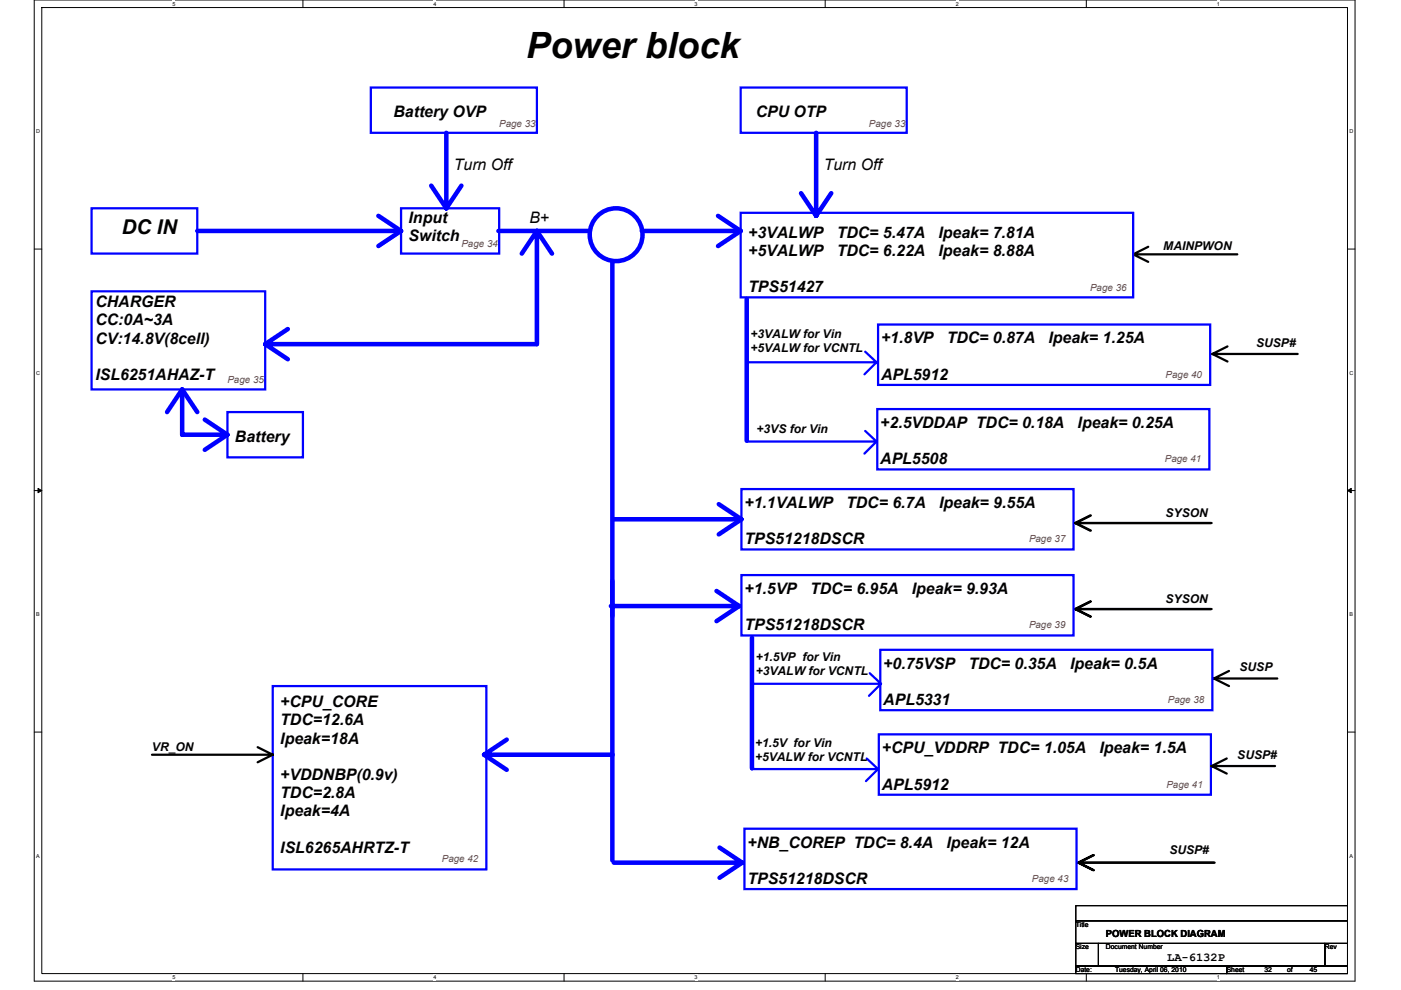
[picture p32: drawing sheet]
<svg xmlns="http://www.w3.org/2000/svg" width="297mm" height="210mm" viewBox="0 0 297 210" stroke-linecap="round" stroke-linejoin="round" font-family="sans-serif">
<defs><g id="words">
<text font-size="7.7" x="111.6" y="12.4">Power block</text>
<text font-size="4.3" x="25.8" y="49.7">DC IN</text>
<g font-size="3.4">
<text x="83.4" y="24.8">Battery OVP</text>
<text x="160.2" y="24.8">CPU OTP</text>
<text x="96.2" y="36">Turn Off</text>
<text x="174.6" y="36">Turn Off</text>
<text x="86.6" y="47.2">Input</text>
<text x="112.2" y="47.2">B+</text>
<text x="86.6" y="51.1">Switch</text>
<text x="158.6" y="50.4">+3VALWP</text>
<text x="177.4" y="50.4">TDC= 5.47A</text>
<text x="199" y="50.4">Ipeak= 7.81A</text>
<text x="158.6" y="54.3">+5VALWP</text>
<text x="177.4" y="54.3">TDC= 6.22A</text>
<text x="199" y="54.3">Ipeak= 8.88A</text>
<text x="20.2" y="65.1">CHARGER</text>
<text x="158.6" y="62">TPS51427</text>
<text x="20.2" y="69">CC:0A~3A</text>
<text x="20.2" y="72.9">CV:14.8V(8cell)</text>
<text x="186.8" y="72.8">+1.8VP</text>
<text x="200.7" y="72.8">TDC= 0.87A</text>
<text x="222.3" y="72.8">Ipeak= 1.25A</text>
<text x="20.2" y="80.6">ISL6251AHAZ-T</text>
<text x="186.8" y="80.5">APL5912</text>
<text x="49.8" y="93.6">Battery</text>
<text x="186.6" y="90.7">+2.5VDDAP TDC= 0.18A</text>
<text x="228.5" y="90.7">Ipeak= 0.25A</text>
<text x="186.6" y="98.5">APL5508</text>
<text x="157.8" y="107.7">+1.1VALWP</text>
<text x="179.4" y="107.7">TDC= 6.7A</text>
<text x="199.1" y="107.7">Ipeak= 9.55A</text>
<text x="157.8" y="115.4">TPS51218DSCR</text>
<text x="157.8" y="125.9">+1.5VP</text>
<text x="171.8" y="125.9">TDC= 6.95A</text>
<text x="193.3" y="125.9">Ipeak= 9.93A</text>
<text x="157.8" y="133.7">TPS51218DSCR</text>
<text x="187.3" y="141.8">+0.75VSP</text>
<text x="205.3" y="141.8">TDC= 0.35A</text>
<text x="226.9" y="141.8">Ipeak= 0.5A</text>
<text x="59.4" y="149.9">+CPU_CORE</text>
<text x="187.3" y="149.5">APL5331</text>
<text x="59.4" y="153.8">TDC=12.6A</text>
<text x="59.4" y="157.7">Ipeak=18A</text>
<text x="187" y="159.7">+CPU_VDDRP TDC= 1.05A</text>
<text x="233.1" y="159.7">Ipeak= 1.5A</text>
<text x="59.4" y="165.4">+VDDNBP(0.9v)</text>
<text x="187" y="167.4">APL5912</text>
<text x="59.4" y="169.2">TDC=2.8A</text>
<text x="59.4" y="173.1">Ipeak=4A</text>
<text x="158.5" y="179.7">+NB_COREP TDC= 8.4A</text>
<text x="200.7" y="179.7">Ipeak= 12A</text>
<text x="59.4" y="180.8">ISL6265AHRTZ-T</text>
<text x="158.5" y="187.4">TPS51218DSCR</text>
</g>
<g font-size="2.6">
<text x="246.6" y="53">MAINPWON</text>
<text x="159.1" y="71.6">+3VALW for Vin</text>
<text x="159.1" y="74.5">+5VALW for VCNTL</text>
<text x="266.3" y="73.5">SUSP#</text>
<text x="160.4" y="91.8">+3VS for Vin</text>
<text x="247.1" y="109.5">SYSON</text>
<text x="247.1" y="127.8">SYSON</text>
<text x="160.2" y="140.3">+1.5VP for Vin</text>
<text x="160.2" y="143.2">+3VALW for VCNTL</text>
<text x="262.8" y="142.3">SUSP</text>
<text x="32.2" y="159.1">VR_ON</text>
<text x="160.1" y="158.3">+1.5V for Vin</text>
<text x="160.1" y="161.3">+5VALW for VCNTL</text>
<text x="262.3" y="160.9">SUSP#</text>
<text x="247.9" y="181.1">SUSP#</text>
<text x="247.4" y="203.8">LA-6132P</text>
</g>
<g font-size="2.1" fill="#804040">
<text x="105.8" y="26.8">Page 33</text>
<text x="184.2" y="26.8">Page 33</text>
<text x="97.8" y="52.4">Page 34</text>
<text x="231.1" y="61.7">Page 36</text>
<text x="48.2" y="81.2">Page 35</text>
<text x="247.1" y="80.1">Page 40</text>
<text x="247" y="98.1">Page 41</text>
<text x="218.2" y="115">Page 37</text>
<text x="218.2" y="133.3">Page 39</text>
<text x="247.6" y="149.1">Page 38</text>
<text x="247.3" y="167">Page 41</text>
<text x="93.7" y="182.7">Page 42</text>
<text x="218.8" y="187">Page 43</text>
</g>
<text font-size="2.1" x="234.5" y="198.7">POWER BLOCK DIAGRAM</text>
<g font-size="1.4">
<text x="228.1" y="196.5">Title</text>
<text x="228.1" y="201.3">Size</text>
<text x="234.5" y="201.3">Document Number</text>
<text x="280.9" y="201.3">Rev</text>
<text x="228.1" y="206.1">Date:</text>
<text x="236.4" y="206.1">Tuesday, April 06, 2010</text>
<text x="260.1" y="206.1">Sheet</text>
<text x="268.1" y="206.1">32</text>
<text x="272.9" y="206.1">of</text>
<text x="277.7" y="206.1">45</text>
</g>
<g font-size="1.1">
<text x="36.5" y="1.2">5</text>
<text x="91.9" y="1.2">4</text>
<text x="147.3" y="1.2">3</text>
<text x="202.6" y="1.2">2</text>
<text x="258" y="1.2">1</text>
<text x="7.7" y="28.2">D</text>
<text x="286.1" y="28.2">D</text>
<text x="7.7" y="79.4">C</text>
<text x="286.1" y="79.4">C</text>
<text x="7.7" y="130.6">B</text>
<text x="286.1" y="130.6">B</text>
<text x="7.7" y="181.9">A</text>
<text x="286.1" y="181.9">A</text>
<text x="36.5" y="207.6">5</text>
<text x="91.9" y="207.6">4</text>
<text x="147.3" y="207.6">3</text>
<text x="202.6" y="207.6">2</text>
<text x="258" y="207.6">1</text>
</g>
</g></defs>
<path d="M7.3 0h280v208h-280zM8.9 1.6h276.8v204.8h-276.8z" fill="none" stroke="#000" stroke-width=".21"/>
<g fill="#fff">
<path d="M36.5 .2h.7v1.2h-.7z"/>
<path d="M36.5 206.6h.7v1.3h-.7z"/>
</g>
<path d="M64.2 0v1.6M64.2 206.4v1.6" fill="none" stroke="#000" stroke-width=".21"/>
<g fill="#fff">
<path d="M91.9 .2h.6v1.2h-.6z"/>
<path d="M91.9 206.6h.6v1.3h-.6z"/>
</g>
<path d="M119.6 0v1.6M119.6 206.4v1.6" fill="none" stroke="#000" stroke-width=".21"/>
<g fill="#fff">
<path d="M147.3 .2h.6v1.2h-.6z"/>
<path d="M147.3 206.6h.6v1.3h-.6z"/>
</g>
<path d="M175 0v1.6M175 206.4v1.6" fill="none" stroke="#000" stroke-width=".21"/>
<g fill="#fff">
<path d="M202.6 .2h.7v1.2h-.7z"/>
<path d="M202.6 206.6h.7v1.3h-.7z"/>
</g>
<path d="M230.3 0v1.6M230.3 206.4v1.6" fill="none" stroke="#000" stroke-width=".21"/>
<g fill="#fff">
<path d="M258 .2h.6v1.2h-.6z"/>
<path d="M258 206.6h.6v1.3h-.6z"/>
<path d="M7.7 27.2h.8v1.3h-.8z"/>
<path d="M286.1 27.2h.8v1.3h-.8z"/>
<path d="M7.7 78.4h.8v1.3h-.8z"/>
<path d="M286.1 78.4h.8v1.3h-.8z"/>
</g>
<path d="M7.3 52.8h1.6M285.7 52.8h1.6" fill="none" stroke="#000" stroke-width=".21"/>
<g fill="#fff">
<path d="M7.7 129.6h.7v1.3h-.7z"/>
<path d="M286.1 129.6h.8v1.3h-.8z"/>
</g>
<path d="M7.3 104h1.6M285.7 104h1.6" fill="none" stroke="#000" stroke-width=".21"/>
<path d="M8.1 103.5l.8 .5-.8 .5zM285.7 104l.8-.5v1z" fill="#000" stroke="#000" stroke-width=".21"/>
<g fill="#fff">
<path d="M7.7 180.8h.7v1.3h-.7z"/>
<path d="M286.1 180.8h.8v1.3h-.8z"/>
</g>
<path d="M7.3 155.2h1.6M285.7 155.2h1.6M228.1 192h57.6v3.2h-57.6zM228.1 195.2h57.6v4.8h-57.6zM228.1 200h4.8v4.8h-4.8zM228.1 204.8h32v1.6h-32zM232.9 200h48v4.8h-48zM260.1 204.8h25.6v1.6h-25.6zM280.9 200h4.8v4.8h-4.8z" fill="none" stroke="#000" stroke-width=".21"/>
<g fill="none" stroke="#00f" stroke-width=".96">
<path d="M91.4 39.4l3.2 4.8M94.6 28.2v16M97.8 39.4l-3.2 4.8M173 28.2v17.6M41.8 49h43.2M80.2 45.8l4.8 3.2M85 49l-4.8 3.2M105.7 49h19.3M113.8 49v24h-57.6l4.8-3.2M113.8 49l-3.2 4.8M113.8 49l3.2 4.8M129.8 55.4v127"/>
<path d="M136.1 49h20.9M152.2 45.8l4.8 3.2M157 49l-4.8 3.2M169.8 41l3.2 4.8M176.2 41l-3.2 4.8M56.2 73l4.8 3.2M158.3 63.4v30.1M38.6 82.6v9.6h9.6l-4.8-3.2M38.6 82.6l3.2 4.8M38.6 82.6l-3.2 4.8M48.2 92.2l-4.8 3.2M130 110.1h27.2"/>
<path d="M152.4 106.9l4.8 3.2M157.2 110.1l-4.8 3.2M151.9 125.3l4.8 3.2h-27.2M156.7 128.5l-4.8 3.2M159.4 135.2v27.7M107.4 156.8l-4.8 3.2 4.8 3.2M102.6 160h27.2M152.6 179.7l4.8 3.2M130.2 182.9h27.2M157.4 182.9l-4.8 3.2"/>
<circle cx="130.6" cy="49.8" r="5.6"/>
</g>
<g fill="none" stroke="#00f" stroke-width=".48">
<path d="M78.6 18.6h35.2v9.6h-35.2zM157 18.6h35.2v9.6h-35.2zM19.4 44.2h22.4v9.6h-22.4zM85 44.2h20.8v9.6h-20.8zM157 45.1h83.2v17.9h-83.2zM19.4 61.8h36.8v20.8h-36.8zM158.6 76.8h27.1M183.4 74.6l2.4 2.2-2.5 2.6M186.2 68.8h70.4v12.8h-70.4zM48.2 87.4h16v9.6h-16zM158.5 93.6h27.2M183.4 91.4l2.4 2.2-2.5 2.6"/>
<path d="M186 86.7h70.4v12.8h-70.4zM157.2 103.7h70.4v12.8h-70.4zM157.2 121.9h70.4v12.8h-70.4zM186.6 137.8h70.4v12.8h-70.4zM57.8 145.5h45.3v38.8h-45.3zM159.6 145h27M184.4 142.7l2.4 2.3-2.6 2.5M186.3 155.7h70.4v12.8h-70.4zM157.8 175.7h70.4v12.8h-70.4zM159.3 163.1h26.7M183.8 160.8l2.4 2.3-2.6 2.5"/>
</g>
<g fill="none" stroke="#000" stroke-width=".48">
<path d="M240.2 53.9l3.2 1.6M240.2 53.9h22.1M243.4 52.3l-3.2 1.6M257 75.1l3.2 1.6M257 75.1h18.1M260.2 73.5l-3.2 1.6M227.9 110.9h29M227.9 110.9l3.2 1.6M231.1 109.3l-3.2 1.6M231.3 109.3l-3.2 1.6 3.2 1.6M227.9 129.1l3.2 1.6M227.9 129.1h29"/>
<path d="M231.1 127.5l-3.2 1.6M231.3 127.5l-3.2 1.6 3.2 1.6M54.6 158.4l3.2 1.6M257.4 143.9l3.2 1.6M257.4 143.9h13.4M260.6 142.3l-3.2 1.6M32.2 160h25.6M57.8 160l-3.2 1.6M256.9 162.4l3.2 1.6M256.9 162.4h13.4M260.1 160.8l-3.2 1.6M228.6 182.9h28.9"/>
<path d="M228.6 182.9l3.2 1.6M231.8 181.3l-3.2 1.6M231.9 181.3l-3.2 1.6 3.2 1.6"/>
</g>
<use href="#words"/>
</svg>
